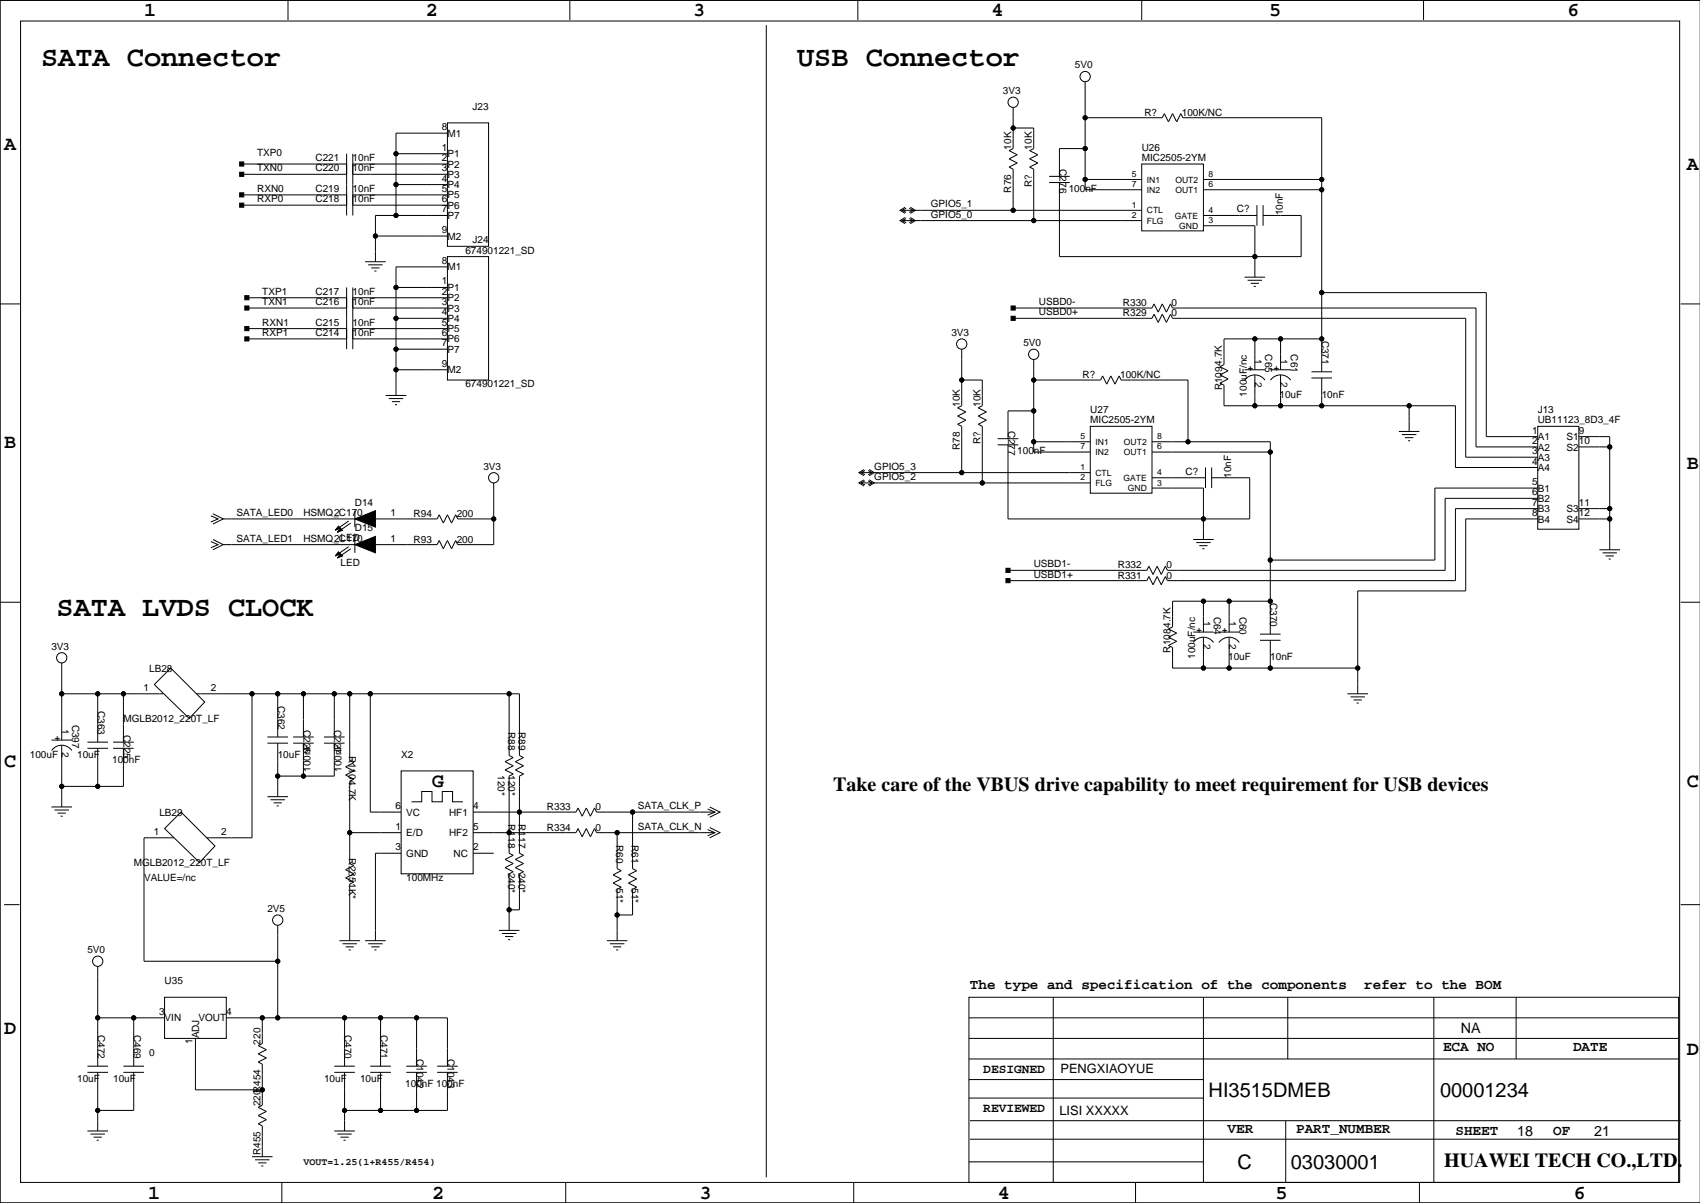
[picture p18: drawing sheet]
<svg xmlns="http://www.w3.org/2000/svg" width="420mm" height="297mm" viewBox="0 0 420 297" stroke-linecap="round" stroke-linejoin="round" font-family="sans-serif">
<defs><g id="words">
<g font-size="7.1">
<text x="10.2" y="16.2">SATA Connector</text>
<text x="196.8" y="16.2">USB Connector</text>
<text x="14" y="152.1">SATA LVDS CLOCK</text>
</g>
<g font-size="4.9">
<text x="35.6" y="3.9">1</text>
<text x="105.2" y="3.9">2</text>
<text x="171.2" y="3.9">3</text>
<text x="244.9" y="3.9">4</text>
<text x="313.4" y="3.9">5</text>
<text x="387.1" y="3.9">6</text>
<text x="1" y="36.9">A</text>
<text x="416.6" y="42">A</text>
<text x="1" y="110.6">B</text>
<text x="416.6" y="115.7">B</text>
<text x="1" y="189.3">C</text>
<text x="106.7" y="194.4">G</text>
<text x="205.7" y="195.3">Take care of the VBUS drive capability to meet requirement for USB devices</text>
<text x="416.6" y="194.4">C</text>
<text x="1" y="255.4">D</text>
<text x="416.6" y="260.5">D</text>
<text x="298.5" y="270.9">HI3515DMEB</text>
<text x="355.6" y="270.9">00001234</text>
<text x="305.6" y="288.7">C</text>
<text x="318.8" y="288.7">03030001</text>
<text x="356.6" y="288">HUAWEI TECH CO.,LTD.</text>
<text x="36.6" y="296">1</text>
<text x="106.7" y="296">2</text>
<text x="172.7" y="296">3</text>
<text x="246.4" y="296">4</text>
<text x="315" y="296">5</text>
<text x="388.6" y="296">6</text>
</g>
<g font-size="3.5">
<text x="239.5" y="244.2">The type and specification of the components</text>
<text x="336.9" y="244.2">refer to the BOM</text>
<text x="360.8" y="255.1">NA</text>
<text x="356.4" y="259.4">ECA NO</text>
<text x="388.5" y="259.4">DATE</text>
<text x="303.1" y="279.7">VER</text>
<text x="320.1" y="279.7">PART_NUMBER</text>
<text x="359.4" y="280.3">SHEET</text>
<text x="374.6" y="280.5">18</text>
<text x="383.5" y="280.3">OF</text>
<text x="393.7" y="280.5">21</text>
</g>
<g font-size="3.2">
<text x="242.8" y="264.9">DESIGNED</text>
<text x="261.9" y="264.9">PENGXIAOYUE</text>
<text x="242.8" y="274.5">REVIEWED</text>
<text x="261.6" y="275.3">LISI XXXXX</text>
</g>
<g font-size="2.5">
<text x="265.4" y="16.9">5V0</text>
<text x="247.6" y="23.3">3V3</text>
<text x="116.7" y="27.1">J23</text>
<text x="282.6" y="28.6">R?</text>
<text x="291.8" y="28.6">100K/NC</text>
<text x="109.1" y="32.1">8</text>
<text x="110.5" y="33.8">M1</text>
<text x="63.5" y="38.5">TXP0</text>
<text x="77.9" y="39.8">C221</text>
<text x="87.1" y="39.7">10nF</text>
<text x="109.1" y="37.2">1</text>
<text x="109.1" y="39.8">2</text>
<text x="110.5" y="41.4">P2</text>
<text x="110.5" y="38.8">P1</text>
<text x="249.7" y="36.9" transform="rotate(-90 249.7 36.9)">10K</text>
<text x="254.8" y="36.9" transform="rotate(-90 254.8 36.9)">10K</text>
<text x="261.6" y="41.8" transform="rotate(90 261.6 41.8)">C276</text>
<text x="281.9" y="39.8">MIC2505-2YM</text>
<text x="281.9" y="37.2">U26</text>
<text x="63.5" y="47.4">RXN0</text>
<text x="63.5" y="42.3">TXN0</text>
<text x="77.9" y="42.3">C220</text>
<text x="77.9" y="47.4">C219</text>
<text x="87.1" y="42.3">10nF</text>
<text x="87.1" y="47.4">10nF</text>
<text x="109.1" y="42.3">3</text>
<text x="109.1" y="44.8">4</text>
<text x="109.1" y="47.4">5</text>
<text x="110.5" y="46.5">P4</text>
<text x="110.5" y="43.9">P3</text>
<text x="249.7" y="47.6" transform="rotate(-90 249.7 47.6)">R76</text>
<text x="254.8" y="46.2" transform="rotate(-90 254.8 46.2)">R?</text>
<text x="263.9" y="47.4">100nF</text>
<text x="63.5" y="49.9">RXP0</text>
<text x="77.9" y="49.9">C218</text>
<text x="87.1" y="49.9">10nF</text>
<text x="109.1" y="49.9">6</text>
<text x="109.1" y="52.5">7</text>
<text x="110.5" y="51.5">P6</text>
<text x="110.5" y="49">P5</text>
<text x="229.9" y="51.2">GPIO5_1</text>
<text x="229.9" y="53.7">GPIO5_0</text>
<text x="305.5" y="52.5">C?</text>
<text x="316.8" y="53.2" transform="rotate(-90 316.8 53.2)">10nF</text>
<text x="109.1" y="57.5">9</text>
<text x="110.5" y="54.1">P7</text>
<text x="110.5" y="59.2">M2</text>
<text x="109.1" y="65.2">8</text>
<text x="114.9" y="62.6">674901221_SD</text>
<text x="116.7" y="60.1">J24</text>
<text x="109.1" y="70.2">1</text>
<text x="110.5" y="71.9">P1</text>
<text x="110.5" y="66.8">M1</text>
<text x="64.8" y="72.8">TXP1</text>
<text x="64.8" y="75.3">TXN1</text>
<text x="77.9" y="72.8">C217</text>
<text x="77.9" y="75.3">C216</text>
<text x="87.1" y="72.8">10nF</text>
<text x="87.1" y="75.3">10nF</text>
<text x="109.1" y="77.9">4</text>
<text x="109.1" y="75.3">3</text>
<text x="109.1" y="72.8">2</text>
<text x="110.5" y="76.9">P3</text>
<text x="110.5" y="74.4">P2</text>
<text x="256.5" y="75.3">USBD0-</text>
<text x="256.5" y="77.9">USBD0+</text>
<text x="277.3" y="75.6">R330</text>
<text x="289.3" y="75.6">0</text>
<text x="64.8" y="80.4">RXN1</text>
<text x="64.8" y="82.9">RXP1</text>
<text x="77.9" y="80.4">C215</text>
<text x="77.9" y="82.9">C214</text>
<text x="87.1" y="80.4">10nF</text>
<text x="87.1" y="82.9">10nF</text>
<text x="109.1" y="82.9">6</text>
<text x="109.1" y="80.4">5</text>
<text x="110.5" y="82">P5</text>
<text x="110.5" y="79.5">P4</text>
<text x="234.9" y="82.9">3V3</text>
<text x="277.3" y="78.1">R329</text>
<text x="289.3" y="78.1">0</text>
<text x="109.1" y="85.5">7</text>
<text x="110.5" y="87.1">P7</text>
<text x="110.5" y="84.6">P6</text>
<text x="252.7" y="85.5">5V0</text>
<text x="309.9" y="88.7" transform="rotate(90 309.9 88.7)">1</text>
<text x="312.4" y="87.5" transform="rotate(90 312.4 87.5)">C65</text>
<text x="316.2" y="88.7" transform="rotate(90 316.2 88.7)">1</text>
<text x="318.8" y="87.5" transform="rotate(90 318.8 87.5)">C61</text>
<text x="326.4" y="84.1" transform="rotate(90 326.4 84.1)">C371</text>
<text x="109.1" y="90.6">9</text>
<text x="110.5" y="92.2">M2</text>
<text x="114.9" y="95.6">674901221_SD</text>
<text x="267.4" y="93.4">R?</text>
<text x="276.6" y="93.4">100K/NC</text>
<text x="308.1" y="91.6">+</text>
<text x="309.9" y="94.3" transform="rotate(90 309.9 94.3)">2</text>
<text x="314.5" y="91.6">+</text>
<text x="316.2" y="94.3" transform="rotate(90 316.2 94.3)">2</text>
<text x="237" y="100.4" transform="rotate(-90 237 100.4)">10K</text>
<text x="242.1" y="100.4" transform="rotate(-90 242.1 100.4)">10K</text>
<text x="269.2" y="102">U27</text>
<text x="301.8" y="96.4" transform="rotate(-90 301.8 96.4)">R1094.7K</text>
<text x="307.9" y="97.9" transform="rotate(-90 307.9 97.9)">100uF/nc</text>
<text x="316" y="98.2">10uF</text>
<text x="326.4" y="98.2">10nF</text>
<text x="379.7" y="102">J13</text>
<text x="248.9" y="106.5" transform="rotate(90 248.9 106.5)">C277</text>
<text x="269.2" y="104.5">MIC2505-2YM</text>
<text x="378.4" y="107.1">1</text>
<text x="379.7" y="104.5">UB11123_8D3_4F</text>
<text x="389.9" y="107.1">9</text>
<text x="237" y="111.1" transform="rotate(-90 237 111.1)">R78</text>
<text x="242.1" y="109.7" transform="rotate(-90 242.1 109.7)">R?</text>
<text x="251.2" y="112.1">100nF</text>
<text x="378.4" y="112.2">3</text>
<text x="378.4" y="109.6">2</text>
<text x="379.7" y="113.8">A3</text>
<text x="379.7" y="111.2">A2</text>
<text x="379.7" y="108.7">A1</text>
<text x="386.9" y="108.7">S1</text>
<text x="386.9" y="111.2">S2</text>
<text x="389.9" y="109.6">10</text>
<text x="119.4" y="116">3V3</text>
<text x="215.9" y="116">GPIO5_3</text>
<text x="215.9" y="118.5">GPIO5_2</text>
<text x="292.8" y="117.2">C?</text>
<text x="304.1" y="118" transform="rotate(-90 304.1 118)">10nF</text>
<text x="378.4" y="119.8">5</text>
<text x="378.4" y="114.7">4</text>
<text x="379.7" y="116.3">A4</text>
<text x="87.6" y="124.9">D14</text>
<text x="378.4" y="124.9">7</text>
<text x="378.4" y="122.3">6</text>
<text x="379.7" y="123.9">B2</text>
<text x="379.7" y="121.4">B1</text>
<text x="389.9" y="124.9">11</text>
<text x="58.4" y="127.4">SATA_LED0</text>
<text x="74.9" y="127.4">HSMQ_C170</text>
<text x="82.5" y="127.4">2</text>
<text x="87.6" y="131.2">D15</text>
<text x="96.4" y="127.4">1</text>
<text x="102.2" y="127.6">R94</text>
<text x="112.8" y="127.6">200</text>
<text x="378.4" y="127.4">8</text>
<text x="379.7" y="129">B4</text>
<text x="379.7" y="126.5">B3</text>
<text x="386.9" y="129">S4</text>
<text x="386.9" y="126.5">S3</text>
<text x="389.9" y="127.4">12</text>
<text x="58.4" y="133.7">SATA_LED1</text>
<text x="74.9" y="133.7">HSMQ_C170</text>
<text x="82.5" y="133.7">2LED</text>
<text x="96.4" y="133.7">1</text>
<text x="102.2" y="134">R93</text>
<text x="112.8" y="134">200</text>
<text x="84.1" y="139.8">LED</text>
<text x="255.3" y="140.1">USBD1-</text>
<text x="255.3" y="142.6">USBD1+</text>
<text x="276" y="140.3">R332</text>
<text x="276" y="142.9">R331</text>
<text x="288" y="140.3">0</text>
<text x="288" y="142.9">0</text>
<text x="313.7" y="148.9" transform="rotate(90 313.7 148.9)">C370</text>
<text x="297.2" y="153.4" transform="rotate(90 297.2 153.4)">1</text>
<text x="299.7" y="152.3" transform="rotate(90 299.7 152.3)">C64</text>
<text x="303.5" y="153.4" transform="rotate(90 303.5 153.4)">1</text>
<text x="306.1" y="152.3" transform="rotate(90 306.1 152.3)">C60</text>
<text x="12.7" y="160.4">3V3</text>
<text x="289.1" y="161.1" transform="rotate(-90 289.1 161.1)">R1084.7K</text>
<text x="295.4" y="156.3">+</text>
<text x="297.2" y="159.1" transform="rotate(90 297.2 159.1)">2</text>
<text x="301.8" y="156.3">+</text>
<text x="303.5" y="159.1" transform="rotate(90 303.5 159.1)">2</text>
<text x="36.8" y="166">LB28</text>
<text x="295.2" y="162.7" transform="rotate(-90 295.2 162.7)">100uF/nc</text>
<text x="303.3" y="163">10uF</text>
<text x="313.7" y="163">10nF</text>
<text x="35.5" y="170.6">1</text>
<text x="52.1" y="170.6">2</text>
<text x="17.8" y="178.9" transform="rotate(90 17.8 178.9)">C397</text>
<text x="24.1" y="175.6" transform="rotate(90 24.1 175.6)">C363</text>
<text x="30.5" y="178.2">MGLB2012_220T_LF</text>
<text x="68.6" y="174.3" transform="rotate(90 68.6 174.3)">C362</text>
<text x="13.5" y="183">+</text>
<text x="15.2" y="180.1" transform="rotate(90 15.2 180.1)">1</text>
<text x="15.2" y="185.8" transform="rotate(90 15.2 185.8)">2</text>
<text x="30.5" y="181.5" transform="rotate(90 30.5 181.5)">C225</text>
<text x="74.9" y="180.2" transform="rotate(90 74.9 180.2)">C226</text>
<text x="82.5" y="180.2" transform="rotate(90 82.5 180.2)">C227</text>
<text x="125.5" y="180.7" transform="rotate(90 125.5 180.7)">R88</text>
<text x="128" y="180.7" transform="rotate(90 128 180.7)">R89</text>
<text x="7.4" y="187.1">100uF</text>
<text x="19" y="187.1">10uF</text>
<text x="27.7" y="188.3">100nF</text>
<text x="68.6" y="187.1">10uF</text>
<text x="76.7" y="190.6" transform="rotate(-90 76.7 190.6)">100nF</text>
<text x="84.3" y="190.6" transform="rotate(-90 84.3 190.6)">100nF</text>
<text x="86.1" y="186.5" transform="rotate(90 86.1 186.5)">R1104.7K</text>
<text x="99.1" y="187.1">X2</text>
<text x="122.9" y="191.4" transform="rotate(90 122.9 191.4)">120*</text>
<text x="125.5" y="191.4" transform="rotate(90 125.5 191.4)">120*</text>
<text x="39.4" y="201.6">LB29</text>
<text x="97.7" y="199.8">6</text>
<text x="100.3" y="201.4">VC</text>
<text x="110.9" y="201.4">HF1</text>
<text x="116.8" y="199.8">4</text>
<text x="125.5" y="203.5" transform="rotate(90 125.5 203.5)">R118</text>
<text x="128" y="203.5" transform="rotate(90 128 203.5)">R117</text>
<text x="135.1" y="200">R333</text>
<text x="147.1" y="200">0</text>
<text x="157.5" y="199.8">SATA_CLK_P</text>
<text x="38" y="206.1">1</text>
<text x="54.6" y="206.1">2</text>
<text x="97.7" y="209.9">3</text>
<text x="97.7" y="204.9">1</text>
<text x="100.3" y="206.5">E/D</text>
<text x="110.9" y="206.5">HF2</text>
<text x="116.8" y="204.9">5</text>
<text x="116.8" y="209.9">2</text>
<text x="135.1" y="205.1">R334</text>
<text x="147.1" y="205.1">0</text>
<text x="152.1" y="208.7" transform="rotate(90 152.1 208.7)">R60</text>
<text x="156" y="208.7" transform="rotate(90 156 208.7)">R61</text>
<text x="157.5" y="204.9">SATA_CLK_N</text>
<text x="33" y="213.8">MGLB2012_220T_LF</text>
<text x="86.1" y="211.9" transform="rotate(90 86.1 211.9)">R2351K*</text>
<text x="100.3" y="211.6">GND</text>
<text x="112" y="211.6">NC</text>
<text x="125.5" y="215.5" transform="rotate(90 125.5 215.5)">240*</text>
<text x="128" y="215.5" transform="rotate(90 128 215.5)">240*</text>
<text x="35.6" y="217.6">VALUE=/nc</text>
<text x="100.3" y="217.6">100MHz</text>
<text x="152.1" y="219.3" transform="rotate(90 152.1 219.3)">51*</text>
<text x="156" y="219.3" transform="rotate(90 156 219.3)">51*</text>
<text x="66" y="225.2">2V5</text>
<text x="21.6" y="235.3">5V0</text>
<text x="40.6" y="243">U35</text>
<text x="39.3" y="250.6">3</text>
<text x="55.9" y="250.6">4</text>
<text x="24.1" y="255.6" transform="rotate(90 24.1 255.6)">C472</text>
<text x="33" y="255.6" transform="rotate(90 33 255.6)">C469</text>
<text x="40.6" y="252.2">VIN</text>
<text x="47.5" y="257.8" transform="rotate(-90 47.5 257.8)">1</text>
<text x="49" y="252.2">VOUT</text>
<text x="49.1" y="256.4" transform="rotate(-90 49.1 256.4)">ADJ</text>
<text x="64.3" y="257.9" transform="rotate(-90 64.3 257.9)">220</text>
<text x="85.1" y="255.6" transform="rotate(90 85.1 255.6)">C470</text>
<text x="94" y="255.6" transform="rotate(90 94 255.6)">C471</text>
<text x="36.8" y="260.7">0</text>
<text x="102.9" y="261.5" transform="rotate(90 102.9 261.5)">C1042</text>
<text x="110.5" y="261.5" transform="rotate(90 110.5 261.5)">C1043</text>
<text x="19" y="267.1">10uF</text>
<text x="27.9" y="267.1">10uF</text>
<text x="80" y="267.1">10uF</text>
<text x="88.9" y="267.1">10uF</text>
<text x="100.1" y="268.3">100nF 100nF</text>
<text x="64.3" y="273.2" transform="rotate(-90 64.3 273.2)">220R454</text>
<text x="64.3" y="285.2" transform="rotate(-90 64.3 285.2)">R455</text>
<text x="74.9" y="287.6">VOUT=1.25(1+R455/R454)</text>
</g>
<g font-size="2.1">
<text x="279.5" y="43.7">5</text>
<text x="279.5" y="46.2">7</text>
<text x="283.2" y="45.1">IN1</text>
<text x="283.2" y="47.6">IN2</text>
<text x="290.3" y="45.1">OUT2</text>
<text x="290.3" y="47.6">OUT1</text>
<text x="298.5" y="43.7">8</text>
<text x="298.5" y="46.2">6</text>
<text x="279.5" y="51.3">1</text>
<text x="279.5" y="53.8">2</text>
<text x="283.2" y="52.7">CTL</text>
<text x="290.1" y="54">GATE</text>
<text x="298.5" y="52.6">4</text>
<text x="283.2" y="55.2">FLG</text>
<text x="291.2" y="56.5">GND</text>
<text x="298.5" y="55.1">3</text>
<text x="266.8" y="111">7</text>
<text x="266.8" y="108.4">5</text>
<text x="270.5" y="109.8">IN1</text>
<text x="270.5" y="112.4">IN2</text>
<text x="277.6" y="109.8">OUT2</text>
<text x="277.6" y="112.4">OUT1</text>
<text x="285.8" y="111">6</text>
<text x="285.8" y="108.4">8</text>
<text x="266.8" y="118.6">2</text>
<text x="266.8" y="116.1">1</text>
<text x="270.5" y="117.5">CTL</text>
<text x="270.5" y="120">FLG</text>
<text x="277.4" y="118.7">GATE</text>
<text x="285.8" y="119.9">3</text>
<text x="285.8" y="117.3">4</text>
<text x="278.5" y="121.3">GND</text>
</g>
</g></defs>
<g fill="none" stroke="#000" stroke-width=".25">
<path d="M0 -.1v297.1M71.1 0v4.9M140.7 0v4.9M211.8 0v4.9M281.9 0v4.9M351.5 0v4.9M5.1 5.2h409.7v286.8h-409.7zM189.2 6.2v284.5M419.9 .1h-419.9v296.9M85.6 38v15.2M87.1 38v15.2M97.8 38h12.7"/>
<path d="M110.5 30.3h10.1v30.5h-10.1zM110.5 32.9h-12.7v20.3M250.2 31.6h5.1v5.1l-1 .5 2 1-2 1 2 1-2 1.1 1 .5v12.7M250.2 26.5v10.2l-1 .5 2 1-2 1 2 1-2 1.1 1 .5v10.1M268 20.2v26.6h13.9M268 29.1h19l.5-1 1 2 1.1-2 1 2 1-2 .5 1h34.3v62.7M268 36.7h-6.4v6.8M59.7 48.1h25.9M59.7 40.5h25.9M59.7 43h25.9M59.7 50.7h25.9M87.1 48.1h23.4"/>
<path d="M87.1 40.5h23.4M87.1 43h23.4M87.1 50.7h23.4M92.7 58.3h17.8M97.8 45.6h12.7M110.5 53.2h-17.8v11.4M222.8 51.9h2.8M222.8 54.5h2.8M223.5 51.2l-1.3 .7 1.3 .8M223.5 53.7l-1.3 .8 1.3 .7M223.8 51.4l-1 .5 1 .5M223.8 54l-1 .5 1 .5"/>
<path d="M224.5 51.4l1.1 .5-1.1 .5M224.5 54l1.1 .5-1.1 .5M224.8 51.2l1.3 .7-1.3 .8M224.8 53.7l1.3 .8-1.3 .7M226.1 51.9h55.8M226.1 54.5h55.8M259.1 43.5h5.1M259.1 45.1h5.1M261.6 45.1v18.3h59.7v-10.2h-9.4M268 44.3h13.9M281.9 40.5h15.3v16.5h-15.3zM297.2 44.3h29.2"/>
<path d="M297.2 46.8h29.2M297.2 55.7h12.7v12.7M297.2 53.2h13.2M310.4 50.7v5M311.9 50.7v5M0 75h5.1M61 76.1h24.6M61 73.5h24.6M85.6 71v15.2M87.1 76.1h23.4M87.1 73.5h23.4M87.1 71v15.2"/>
<path d="M90.2 64.6h5M90.9 65.4h3.6M91.7 66.2h2M92.5 66.9h.5M97.8 71h12.7M97.8 78.6h12.7M110.5 63.4h10.1v30.4h-10.1zM110.5 65.9h-12.7v31.7M250.2 78.6h34.3l.5-1 1 2 1-2 1 2 1.1-2 .5 1h72.3v34.3h17.8M250.2 76.1h34.3l.5-1.1 1 2.1 1-2.1 1 2.1 1.1-2.1 .5 1.1h74.9v34.2h15.2M307.3 68.4h5.1M308.1 69.2h3.6"/>
<path d="M308.9 70h2M309.6 70.7h.5M326.4 72.2h40.6v35.6h12.7M415 75h4.9M61 83.7h24.6M61 81.1h24.6M87.1 83.7h23.4M87.1 81.1h23.4M95.2 97.6h5.1M96 98.4h3.6M96.8 99.2h2M97.5 99.9h.5"/>
<path d="M97.8 86.2h12.7M97.8 91.3h12.7M237.5 93.8h5.1v6.4l-1 .5 2 1-2 1 2 1-2 1.1 1 .5v13.9M237.5 86.2v14l-1 .5 2 1-2 1 2 1-2 1.1 1 .5v11.4M255.3 88.8v22.8h13.9M255.3 93.8h16.5l.5-1 1 2.1 1-2.1 1 2.1 1.1-2.1 .5 1h16.5v15.3M307.3 91.3h5.1M307.4 93.9a3 3 0 0 1 5 0M309.9 83.7v7.6M309.9 92.6v7.6M313.7 91.3h5.1M313.7 93.9a3 3 0 0 1 5 0"/>
<path d="M316.2 83.7v7.6M316.2 92.6v7.6M323.8 91.8h5.1M323.8 93.3h5.1M326.4 83.7h-24.1v6.3l-1.1 .5 2.1 1.1-2.1 1 2.1 1-2.1 1 1.1 .5v5.1h57.1v15.2h20.3M326.4 93.3v6.9M121.9 119.2v15.3h-8.9l-.5-1-1 2-1-2-1 2-1-2-.6 1h-15.2M212.6 119.2h2.8M212.6 116.7h2.8M213.4 115.9l-1.3 .8 1.3 .8M213.4 118.5l-1.3 .7 1.3 .8M213.6 116.2l-1 .5 1 .5"/>
<path d="M213.6 118.7l-1 .5 1 .5M214.4 116.2l1 .5-1 .5M214.4 118.7l1 .5-1 .5M214.6 115.9l1.3 .8-1.3 .8M214.6 118.5l1.3 .7-1.3 .8M215.9 119.2h53.3M215.9 116.7h53.3M246.4 108.3h5.1M246.4 109.8h5.1M248.9 109.8v18.3h59.7v-10.1h-9.4M255.3 109.1h13.9M255.3 101.5h-6.4v6.8"/>
<path d="M269.2 105.3h15.3v16.5h-15.3zM284.5 111.6h29.2M284.5 109.1h29.2v47.5M284.5 118h13.2M297.7 115.4v5.1M299.2 115.4v5.1M345.4 106.5h5.1M346.2 107.3h3.6M347 108.1h2M347.7 108.8h.5M348 100.2v6.3M379.7 105.3h10.2v25.4h-10.2z"/>
<path d="M389.9 107.8h7.6v27.9M389.9 110.3h7.6M52.1 133.7l1.7 .8-1.7 .7M52.1 127.4l1.7 .7-1.7 .8M52.6 133.2l2.5 1.3-2.5 1.2M52.6 126.9l2.5 1.2-2.5 1.3M55.1 128.1h32.5M55.1 134.5h32.5M86.1 128.6l-3.3 2.3M86.1 135l-3.3 2.3M86.6 129.1l-3.3 2.3M86.6 135.5l-3.3 2.3"/>
<path d="M87.6 126.1v4.1M87.6 132.4v4.1M92.7 128.1h15.2l.6-1 1 2 1-2 1 2 1-2 .5 1h8.9M284.5 120.5h12.7v12.7M294.6 133.2h5.1M295.4 134h3.6M296.2 134.7h2M296.9 135.5h.5M379.7 128.1h-17.8v17.8h-26.6v25.4M379.7 120.5h-25.4v17.8h-40.6M379.7 125.6h-20.3v17.8h-71.1l-.5-1-1 2-1-2-1.1 2-1-2-.5 1h-34.3M379.7 123h-22.8v17.8h-68.6l-.5-1-1 2-1-2-1.1 2-1-2-.5 1h-34.3"/>
<path d="M389.9 128.1h7.6M389.9 125.6h7.6M395 135.7h5M395.7 136.5h3.6M396.5 137.3h2M397.3 138h.5M0 148.7h5.1M294.6 156.1h5.1M294.7 158.6a3 3 0 0 1 5 0M297.2 148.4v7.7M297.2 157.3v7.7M301 156.1h5.1"/>
<path d="M301 158.6a3 3 0 0 1 5 0M303.5 148.4v7.7M303.5 157.3v7.7M311.1 156.6h5.1M311.1 158.1h5.1M313.7 158.1v6.9M313.7 148.4h-24.1v6.4l-1.1 .5 2.1 1-2.1 1 2.1 1.1-2.1 1 1.1 .5v5.1h45.7M415 148.7h4.9M15.2 171.3h25.2M15.2 163.7v19M24.1 171.3v11.9M30.5 171.3v11.9"/>
<path d="M38.1 169l4.1-4 8.3 8.3-3.8 4.1zM48.5 171.3h79.8v15.2l1 .6-2 1 2 1-2 1 2 1-1 .5v19.1l1 .5-2 1 2 1-2 1 2 1.1-1 .5v8.8h-2.6M62.2 171.3v35.6h-11.1M68.6 171.3v10.7M74.9 171.3v10.7M82.5 171.3v10.7M86.4 171.3v16.5l1 .5-2.1 1 2.1 1.1-2.1 1 2.1 1-1 .5v20.3l1 .5-2.1 1 2.1 1.1-2.1 1 2.1 1-1 .5v14M91.4 171.3v29.2h7.7M125.7 171.3v15.2l1 .6-2 1 2 1-2 1 2 1-1 .5v19.1l1 .5-2 1 2 1-2 1 2 1.1-1 .5v13.9M332.7 171.3h5.1M333.5 172.1h3.6M334.3 172.8h2"/>
<path d="M335 173.6h.5M12.7 199.2h5.1M12.7 182.7h5.1M12.7 185.3a3 3 0 0 1 5 0M15.2 184v15.2M21.6 183.2h5.1M21.6 184.8h5.1M24.1 184.8v9.4M27.9 183.2h5.1M27.9 184.8h5.1M30.5 184.8v9.4h-15.3M66 182h5.1"/>
<path d="M66 183.5h5.1M66 196.7h5.1M66.8 197.5h3.6M67.6 198.2h2M68.3 199h.5M68.6 183.5v13.2M72.4 182h5.1M72.4 183.5h5.1M74.9 183.5v8.1M80 182h5.1M80 183.5h5.1M82.5 183.5v8.1h-13.9"/>
<path d="M99.1 190.4h17.7v25.4h-17.7zM101.6 198h2.5v-2.6h2.6v2.6h2.5v-2.6h2.6v2.6h2.5M174.8 199.8l1.7 .7-1.7 .8M175.3 199.2l2.5 1.3-2.5 1.3M13.5 200h3.5M14.2 200.8h2.1M15 201.5h.5M42.9 206.9h-7.3v30.4h33M44.7 200.5l8.4 8.4-3.8 4.1-8.7-8.4zM86.4 205.6h12.7M99.1 210.7h-6.4v21.6M116.8 200.5h25.4l.5-1 1.1 2 1-2 1 2 1-2 .5 1h29.2"/>
<path d="M116.8 205.6h25.4l.5-1 1.1 2 1-2 1 2 1-2 .5 1h29.2M116.8 210.7h5.1M152.4 205.6v8.9l1 .5-2 1 2 1-2 1 2 1.1-1 .5v12.7M156.2 200.5v14l1 .5-2 1 2 1-2 1 2 1.1-1 .5v6.3h-3.8M174.8 204.8l1.7 .8-1.7 .8M175.3 204.3l2.5 1.3-2.5 1.3M1 223.4h3.8M24.1 238.6v24.7M68.6 228.5v22.8M83.8 232.3h5.1M84.6 233h3.5M85.3 233.8h2.1"/>
<path d="M86.1 234.6h.5M90.2 232.3h5M90.9 233h3.6M91.7 233.8h2M92.5 234.6h.5M123.2 229.7h5.1M124 230.5h3.5M124.7 231.3h2M125.5 232h.5M149.9 232.3h5M150.6 233h3.6M151.4 233.8h2"/>
<path d="M152.1 234.6h.6M415 223.4h4.9M24.1 251.3h16.5M33 251.3v12M40.6 246.2h15.3v10.2h-15.3zM48.3 256.4v12.7h16.5M55.9 251.3h54.6v12M64.8 251.3v6.4l-1 .5 2 1-2 1 2 1-2 1 1 .5v10.2l-1 .5 2 1-2 1 2 1.1-2 1 1 .5v7.6M85.1 251.3v12M94 251.3v12M102.9 251.3v12M239.3 246.2h175.2v45.8h-175.2z"/>
<path d="M239.3 251.3h175.2M239.3 256.4h175.2M260.1 246.2v45.8M297.2 246.2v45.8M318 246.2v15.3M354.1 246.2v45.8M374.4 246.2v15.3M21.6 263.3h5.1M21.6 264.8h5.1M21.6 279.3h5.1M24.1 264.8v14.5M30.5 263.3h5.1"/>
<path d="M30.5 264.8h5.1M33 264.8v9.4h-8.9M82.5 263.3h5.1M82.5 264.8h5.1M82.5 279.3h5.1M85.1 264.8v14.5M91.4 263.3h5.1M91.4 264.8h5.1M94 264.8v9.4M100.3 263.3h5.1M100.3 264.8h5.1M102.9 264.8v9.4"/>
<path d="M107.9 263.3h5.1M107.9 264.8h5.1M110.5 264.8v9.4h-25.4M239.3 266.6h57.9M239.3 261.5h175.2M239.3 271.1h57.9M239.5 276.7h175.5M317.5 276.7v15.3M0 297h419.9M22.4 280h3.5M23.1 280.8h2M23.9 281.5h.5"/>
<path d="M62.2 285.6h5.1M63 286.4h3.5M63.8 287.1h2M64.5 287.9h.5M69.6 292v5M83.3 280h3.6M84.1 280.8h2M84.8 281.5h.5M139.7 292v5M210.8 292v5M239.3 286.9h57.9M239.5 281.3h175"/>
<path d="M280.4 292v5M350.5 292v5M383.5 287.4h.1"/>
<circle cx="268" cy="18.9" r="1.27"/>
<circle cx="97.8" cy="38" r=".51"/>
<circle cx="250.2" cy="25.3" r="1.27"/>
<circle cx="250.2" cy="31.6" r=".51"/>
<circle cx="268" cy="29.1" r=".51"/>
<circle cx="268" cy="36.7" r=".51"/>
<circle cx="92.7" cy="58.3" r=".51"/>
<circle cx="97.8" cy="45.6" r=".51"/>
<circle cx="97.8" cy="53.2" r=".51"/>
<circle cx="250.2" cy="51.9" r=".51"/>
<circle cx="255.3" cy="54.5" r=".51"/>
<circle cx="268" cy="44.3" r=".51"/>
<circle cx="326.4" cy="44.3" r=".51"/>
<circle cx="326.4" cy="46.8" r=".51"/>
<circle cx="97.8" cy="78.6" r=".51"/>
<circle cx="97.8" cy="71" r=".51"/>
<circle cx="309.9" cy="63.4" r=".51"/>
<circle cx="326.4" cy="72.2" r=".51"/>
<circle cx="97.8" cy="86.2" r=".51"/>
<circle cx="97.8" cy="91.3" r=".51"/>
<circle cx="237.5" cy="84.9" r="1.27"/>
<circle cx="237.5" cy="93.8" r=".51"/>
<circle cx="255.3" cy="93.8" r=".51"/>
<circle cx="255.3" cy="87.5" r="1.27"/>
<circle cx="309.9" cy="83.7" r=".51"/>
<circle cx="316.2" cy="83.7" r=".51"/>
<circle cx="326.4" cy="83.7" r=".51"/>
<circle cx="121.9" cy="118" r="1.27"/>
<circle cx="237.5" cy="116.7" r=".51"/>
<circle cx="242.6" cy="119.2" r=".51"/>
<circle cx="255.3" cy="101.5" r=".51"/>
<circle cx="255.3" cy="109.1" r=".51"/>
<circle cx="293.4" cy="109.1" r=".51"/>
<circle cx="309.9" cy="100.2" r=".51"/>
<circle cx="313.7" cy="111.6" r=".51"/>
<circle cx="316.2" cy="100.2" r=".51"/>
<circle cx="326.4" cy="100.2" r=".51"/>
<circle cx="348" cy="100.2" r=".51"/>
<circle cx="397.5" cy="110.3" r=".51"/>
<circle cx="121.9" cy="128.1" r=".51"/>
<circle cx="297.2" cy="128.1" r=".51"/>
<circle cx="313.7" cy="138.3" r=".51"/>
<circle cx="397.5" cy="125.6" r=".51"/>
<circle cx="397.5" cy="128.1" r=".51"/>
<circle cx="297.2" cy="148.4" r=".51"/>
<circle cx="303.5" cy="148.4" r=".51"/>
<circle cx="313.7" cy="148.4" r=".51"/>
<circle cx="15.2" cy="162.4" r="1.27"/>
<circle cx="15.2" cy="171.3" r=".51"/>
<circle cx="24.1" cy="171.3" r=".51"/>
<circle cx="30.5" cy="171.3" r=".51"/>
<circle cx="62.2" cy="171.3" r=".51"/>
<circle cx="68.6" cy="171.3" r=".51"/>
<circle cx="74.9" cy="171.3" r=".51"/>
<circle cx="82.5" cy="171.3" r=".51"/>
<circle cx="86.4" cy="171.3" r=".51"/>
<circle cx="91.4" cy="171.3" r=".51"/>
<circle cx="125.7" cy="171.3" r=".51"/>
<circle cx="297.2" cy="165" r=".51"/>
<circle cx="303.5" cy="165" r=".51"/>
<circle cx="313.7" cy="165" r=".51"/>
<circle cx="335.3" cy="165" r=".51"/>
<circle cx="15.2" cy="194.2" r=".51"/>
<circle cx="24.1" cy="194.2" r=".51"/>
<circle cx="68.6" cy="191.6" r=".51"/>
<circle cx="74.9" cy="191.6" r=".51"/>
<circle cx="86.4" cy="205.6" r=".51"/>
<circle cx="125.7" cy="205.6" r=".51"/>
<circle cx="128.3" cy="200.5" r=".51"/>
<circle cx="152.4" cy="205.6" r=".51"/>
<circle cx="156.2" cy="200.5" r=".51"/>
<circle cx="24.1" cy="237.3" r="1.27"/>
<circle cx="68.6" cy="227.2" r="1.27"/>
<circle cx="68.6" cy="237.3" r=".51"/>
<circle cx="125.7" cy="224.6" r=".51"/>
<circle cx="152.4" cy="225.9" r=".51"/>
<circle cx="24.1" cy="251.3" r=".51"/>
<circle cx="33" cy="251.3" r=".51"/>
<circle cx="64.8" cy="251.3" r=".51"/>
<circle cx="68.6" cy="251.3" r=".51"/>
<circle cx="85.1" cy="251.3" r=".51"/>
<circle cx="94" cy="251.3" r=".51"/>
<circle cx="102.9" cy="251.3" r=".51"/>
<circle cx="24.1" cy="274.2" r=".51"/>
<circle cx="64.8" cy="269.1" r=".51"/>
<circle cx="85.1" cy="274.2" r=".51"/>
<circle cx="94" cy="274.2" r=".51"/>
<circle cx="102.9" cy="274.2" r=".51"/>
</g>
<g fill="#000" stroke="#000" stroke-width=".25">
<path d="M59.2 40h1v1h-1z" fill-rule="evenodd"/>
<path d="M59.2 42.5h1v1h-1z" fill-rule="evenodd"/>
<path d="M59.2 50.2h1v1h-1z" fill-rule="evenodd"/>
<path d="M59.2 47.6h1v1h-1z" fill-rule="evenodd"/>
<path d="M60.5 75.6h1v1h-1z" fill-rule="evenodd"/>
<path d="M60.5 73h1v1h-1z" fill-rule="evenodd"/>
<path d="M249.7 78.1h1v1h-1z" fill-rule="evenodd"/>
<path d="M249.7 75.6h1v1h-1z" fill-rule="evenodd"/>
<path d="M60.5 83.2h1v1h-1z" fill-rule="evenodd"/>
<path d="M60.5 80.6h1v1h-1z" fill-rule="evenodd"/>
<path d="M83.6 129.9l.5 .5-1.3 .5z" fill-rule="evenodd"/>
<path d="M83.6 136.3l.5 .5-1.3 .5z" fill-rule="evenodd"/>
<path d="M84.1 130.4l.5 .5-1.3 .5z" fill-rule="evenodd"/>
<path d="M84.1 136.8l.5 .5-1.3 .5z" fill-rule="evenodd"/>
<path d="M87.6 128.1l5.1-2v4.1z" fill-rule="evenodd"/>
<path d="M87.6 134.5l5.1-2.1v4.1z" fill-rule="evenodd"/>
<path d="M248.4 142.9h1v1h-1z" fill-rule="evenodd"/>
<path d="M248.4 140.3h1v1h-1z" fill-rule="evenodd"/>
<circle cx="97.8" cy="38" r=".51"/>
<circle cx="250.2" cy="31.6" r=".51"/>
<circle cx="268" cy="29.1" r=".51"/>
<circle cx="268" cy="36.7" r=".51"/>
<circle cx="92.7" cy="58.3" r=".51"/>
<circle cx="97.8" cy="45.6" r=".51"/>
<circle cx="97.8" cy="53.2" r=".51"/>
<circle cx="250.2" cy="51.9" r=".51"/>
<circle cx="255.3" cy="54.5" r=".51"/>
<circle cx="268" cy="44.3" r=".51"/>
<circle cx="326.4" cy="44.3" r=".51"/>
<circle cx="326.4" cy="46.8" r=".51"/>
<circle cx="97.8" cy="78.6" r=".51"/>
<circle cx="97.8" cy="71" r=".51"/>
<circle cx="309.9" cy="63.4" r=".51"/>
<circle cx="326.4" cy="72.2" r=".51"/>
<circle cx="97.8" cy="86.2" r=".51"/>
<circle cx="97.8" cy="91.3" r=".51"/>
<circle cx="237.5" cy="93.8" r=".51"/>
<circle cx="255.3" cy="93.8" r=".51"/>
<circle cx="309.9" cy="83.7" r=".51"/>
<circle cx="316.2" cy="83.7" r=".51"/>
<circle cx="326.4" cy="83.7" r=".51"/>
<circle cx="237.5" cy="116.7" r=".51"/>
<circle cx="242.6" cy="119.2" r=".51"/>
<circle cx="255.3" cy="101.5" r=".51"/>
<circle cx="255.3" cy="109.1" r=".51"/>
<circle cx="293.4" cy="109.1" r=".51"/>
<circle cx="309.9" cy="100.2" r=".51"/>
<circle cx="313.7" cy="111.6" r=".51"/>
<circle cx="316.2" cy="100.2" r=".51"/>
<circle cx="326.4" cy="100.2" r=".51"/>
<circle cx="348" cy="100.2" r=".51"/>
<circle cx="397.5" cy="110.3" r=".51"/>
<circle cx="121.9" cy="128.1" r=".51"/>
<circle cx="297.2" cy="128.1" r=".51"/>
<circle cx="313.7" cy="138.3" r=".51"/>
<circle cx="397.5" cy="125.6" r=".51"/>
<circle cx="397.5" cy="128.1" r=".51"/>
<circle cx="297.2" cy="148.4" r=".51"/>
<circle cx="303.5" cy="148.4" r=".51"/>
<circle cx="313.7" cy="148.4" r=".51"/>
<circle cx="15.2" cy="171.3" r=".51"/>
<circle cx="24.1" cy="171.3" r=".51"/>
<circle cx="30.5" cy="171.3" r=".51"/>
<circle cx="62.2" cy="171.3" r=".51"/>
<circle cx="68.6" cy="171.3" r=".51"/>
<circle cx="74.9" cy="171.3" r=".51"/>
<circle cx="82.5" cy="171.3" r=".51"/>
<circle cx="86.4" cy="171.3" r=".51"/>
<circle cx="91.4" cy="171.3" r=".51"/>
<circle cx="125.7" cy="171.3" r=".51"/>
<circle cx="297.2" cy="165" r=".51"/>
<circle cx="303.5" cy="165" r=".51"/>
<circle cx="313.7" cy="165" r=".51"/>
<circle cx="335.3" cy="165" r=".51"/>
<circle cx="15.2" cy="194.2" r=".51"/>
<circle cx="24.1" cy="194.2" r=".51"/>
<circle cx="68.6" cy="191.6" r=".51"/>
<circle cx="74.9" cy="191.6" r=".51"/>
<circle cx="86.4" cy="205.6" r=".51"/>
<circle cx="125.7" cy="205.6" r=".51"/>
<circle cx="128.3" cy="200.5" r=".51"/>
<circle cx="152.4" cy="205.6" r=".51"/>
<circle cx="156.2" cy="200.5" r=".51"/>
<circle cx="68.6" cy="237.3" r=".51"/>
<circle cx="125.7" cy="224.6" r=".51"/>
<circle cx="152.4" cy="225.9" r=".51"/>
<circle cx="24.1" cy="251.3" r=".51"/>
<circle cx="33" cy="251.3" r=".51"/>
<circle cx="64.8" cy="251.3" r=".51"/>
<circle cx="68.6" cy="251.3" r=".51"/>
<circle cx="85.1" cy="251.3" r=".51"/>
<circle cx="94" cy="251.3" r=".51"/>
<circle cx="102.9" cy="251.3" r=".51"/>
<circle cx="24.1" cy="274.2" r=".51"/>
<circle cx="64.8" cy="269.1" r=".51"/>
<circle cx="85.1" cy="274.2" r=".51"/>
<circle cx="94" cy="274.2" r=".51"/>
<circle cx="102.9" cy="274.2" r=".51"/>
</g>
<use href="#words"/>
</svg>
